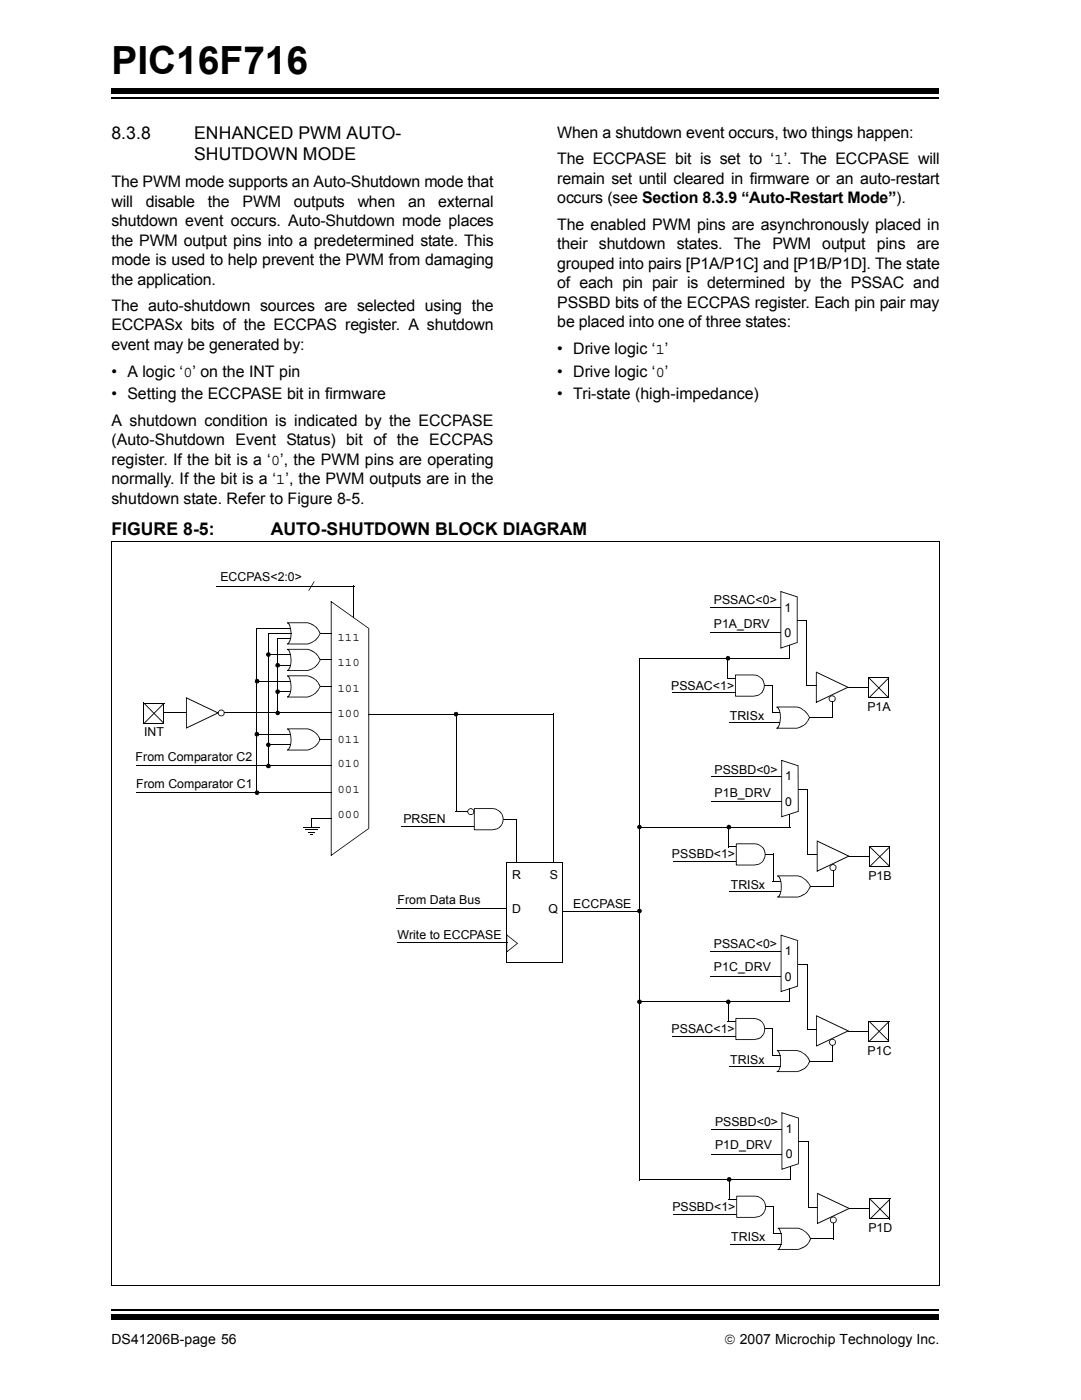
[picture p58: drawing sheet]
<svg xmlns="http://www.w3.org/2000/svg" width="216mm" height="279mm" viewBox="0 0 216 279" stroke-linecap="round" stroke-linejoin="round" font-family="sans-serif">
<defs><g id="words">
<text font-size="7.7" x="22.2" y="14.7">PIC16F716</text>
<g font-size="3.5">
<text x="22.2" y="27.7">8.3.8</text>
<text x="38.7" y="27.7">ENHANCED PWM AUTO-</text>
<text x="38.7" y="32">SHUTDOWN MODE</text>
<text x="22.2" y="106.8">FIGURE 8-5:</text>
<text x="54" y="106.8">AUTO-SHUTDOWN BLOCK DIAGRAM</text>
</g>
<g font-size="3.2">
<text x="111.1" y="27.5">When a shutdown event occurs, two things happen:</text>
<text x="111.1" y="32.8">The ECCPASE bit is set to ‘1’. The ECCPASE will</text>
<text x="22.2" y="37.4">The PWM mode supports an Auto-Shutdown mode that</text>
<text x="22.2" y="41.3">will</text>
<text x="29.1" y="41.3">disable</text>
<text x="41.5" y="41.3">the</text>
<text x="48.4" y="41.3">PWM</text>
<text x="58.6" y="41.3">outputs</text>
<text x="71.3" y="41.3">when</text>
<text x="81.4" y="41.3">an</text>
<text x="87.4" y="41.3">external</text>
<text x="111.1" y="36.7">remain set until cleared in firmware or an auto-restart</text>
<text x="111.1" y="40.6">occurs (see Section 8.3.9 “Auto-Restart Mode”).</text>
<text x="22.2" y="45.2">shutdown event occurs. Auto-Shutdown mode places</text>
<text x="111.1" y="45.8">The enabled PWM pins are asynchronously placed in</text>
<text x="22.2" y="49">the PWM output pins into a predetermined state. This</text>
<text x="22.2" y="52.9">mode is used to help prevent the PWM from damaging</text>
<text x="111.1" y="49.7">their shutdown</text>
<text x="111.1" y="53.6">grouped into pairs [P1A/P1C] and [P1B/P1D]. The state</text>
<text x="135" y="49.7">states.</text>
<text x="146.3" y="49.7">The</text>
<text x="154" y="49.7">PWM</text>
<text x="164" y="49.7">output</text>
<text x="174.9" y="49.7">pins</text>
<text x="182.8" y="49.7">are</text>
<text x="22.2" y="56.8">the application.</text>
<text x="111.1" y="57.5">of each pin pair is determined by the PSSAC and</text>
<text x="22.2" y="62.1">The auto-shutdown sources are selected using the</text>
<text x="22.2" y="66">ECCPASx bits of the ECCPAS register. A shutdown</text>
<text x="111.1" y="61.4">PSSBD bits of the ECCPAS register. Each pin pair may</text>
<text x="111.1" y="65.3">be placed into one of three states:</text>
<text x="22.2" y="69.9">event may be generated by:</text>
<text x="111.1" y="70.6">• Drive logic ‘1’</text>
<text x="22.2" y="75.1">• A logic ‘0’ on the INT pin</text>
<text x="111.1" y="75.1">• Drive logic ‘0’</text>
<text x="22.2" y="79.7">• Setting the ECCPASE bit in firmware</text>
<text x="111.1" y="79.7">• Tri-state (high-impedance)</text>
<text x="22.2" y="85">A shutdown condition is indicated by the ECCPASE</text>
<text x="22.2" y="88.9">(Auto-Shutdown Event Status) bit of the ECCPAS</text>
<text x="22.2" y="92.8">register. If the bit is a ‘0’, the PWM pins are operating</text>
<text x="22.2" y="96.6">normally. If the bit is a ‘1’, the PWM outputs are in the</text>
<text x="22.2" y="100.5">shutdown state. Refer to Figure 8-5.</text>
</g>
<g font-size="2.8">
<text x="22.2" y="268.1">DS41206B-page 56</text>
<text x="144.5" y="268.1">© 2007 Microchip Technology Inc.</text>
</g>
<g font-size="2.5">
<text x="43.9" y="116">ECCPAS&lt;2:0&gt;</text>
<text x="142.3" y="125.3">P1A_DRV</text>
<text x="142.3" y="120.6">PSSAC&lt;0&gt;</text>
<text x="156.4" y="122">1</text>
<text x="67.3" y="128">111</text>
<text x="156.4" y="127.2">0</text>
<text x="67.3" y="133">110</text>
<text x="133.8" y="137.6">PSSAC&lt;1&gt;</text>
<text x="67.3" y="143.1">100</text>
<text x="67.3" y="138">101</text>
<text x="145.5" y="143.7">TRISx</text>
<text x="173" y="141.9">P1A</text>
<text x="28.7" y="146.8">INT</text>
<text x="67.3" y="148.2">011</text>
<text x="27.1" y="151.9">From Comparator C2</text>
<text x="67.3" y="153.2">010</text>
<text x="142.5" y="154.4">PSSBD&lt;0&gt;</text>
<text x="156.6" y="155.7">1</text>
<text x="27.1" y="157.2">From Comparator C1</text>
<text x="67.3" y="158.2">001</text>
<text x="142.5" y="159">P1B_DRV</text>
<text x="156.6" y="160.9">0</text>
<text x="67.3" y="163.3">000</text>
<text x="80.4" y="164.2">PRSEN</text>
<text x="134" y="171.3">PSSBD&lt;1&gt;</text>
<text x="102.1" y="175.4">R</text>
<text x="109.6" y="175.4">S</text>
<text x="145.7" y="177.4">TRISx</text>
<text x="173.1" y="175.6">P1B</text>
<text x="79.3" y="180.4">From Data Bus</text>
<text x="102.1" y="182.3">D</text>
<text x="109.4" y="182.3">Q</text>
<text x="114.3" y="181.1">ECCPASE</text>
<text x="79.3" y="187.3">Write to ECCPASE</text>
<text x="142.4" y="189.2">PSSAC&lt;0&gt;</text>
<text x="156.5" y="190.6">1</text>
<text x="142.4" y="193.8">P1C_DRV</text>
<text x="156.5" y="195.7">0</text>
<text x="133.9" y="206.2">PSSAC&lt;1&gt;</text>
<text x="145.6" y="212.3">TRISx</text>
<text x="173" y="210.5">P1C</text>
<text x="142.6" y="224.7">PSSBD&lt;0&gt;</text>
<text x="156.7" y="226.1">1</text>
<text x="142.6" y="229.2">P1D_DRV</text>
<text x="156.7" y="231.2">0</text>
<text x="134.1" y="241.6">PSSBD&lt;1&gt;</text>
<text x="173.1" y="246">P1D</text>
<text x="145.8" y="247.7">TRISx</text>
</g>
</g></defs>
<path d="M22.2 19.6h165.1" fill="none" stroke="#000" stroke-width=".34"/>
<path d="M22.2 17.7h165.1v1.1h-165.1z" fill="#000"/>
<path d="M22.2 260.3h165.1v6h-165.1z" fill="#fff"/>
<path d="M22.2 261.4h165.1" fill="none" stroke="#000" stroke-width=".34"/>
<path d="M80.1 164.9v.2zM90.8 161.9l.1 .2zM22.2 262.4h165.1v1h-165.1z" fill="#000"/>
<path d="M80.1 165h14.5M90.9 162h3.7" fill="none" stroke="#000" stroke-width=".2"/>
<path d="M57.3 145.5h4a3.3 3.3 0 0 1 2.5 2.1 3.5 3.5 0 0 1-2.5 2.1h-4a2.23 2.23 0 0 0 .7-2.2 2.15 2.15 0 0 0-.7-2z" fill-rule="evenodd" fill="#fff"/>
<path d="M51.1 146.4l.1 .2zM53.5 148.5l.1 .2zM61.3 145.4v.1zM57.3 145.4h4v.1h-4v-.1l.3 .2a4.1 4.1 0 0 1 0 4l-.3 .2v-.2h4l.8-.2 .7-.5 1-1.4-.9-1.2-.9-.5-.7-.3 .1-.1a3.5 3.5 0 0 1 2.5 2.2l-.4 .8a3.6 3.6 0 0 1-2.1 1.4h-4.1l-.1-.2 .5-.6 .3-1.5-.3-1.4-.2-.4-.3-.2zM66 147.5l.1 .2z" fill="#000"/>
<path d="M51.2 146.5h6.8M53.6 148.6h4.4M63.8 147.6h2.2" fill="none" stroke="#000" stroke-width=".2"/>
<circle cx="93.9" cy="162" r=".61" fill="#fff"/>
<path d="M93.4 161.5a.68 .68 0 0 1 .7-.2 .68 .68 0 0 1 .5 .7h-.2l-.1-.4-.4-.1-.4 .1-.2 .4 .4 .5h.4l.3-.3v-.2h.2a.69 .69 0 0 1-1 .6 .69 .69 0 0 1-.2-1.1zM94.4 162h.2zM98.5 163.4l.1 .2z" fill="#000"/>
<path d="M98.6 163.5h4.5" fill="none" stroke="#000" stroke-width=".2"/>
<path d="M94.6 161.4h3.6a2.12 2.12 0 0 1 2.1 2.1 2.12 2.12 0 0 1-2.1 2.1h-3.6z" fill-rule="evenodd" fill="#fff"/>
<path d="M94.5 161.4l3.7-.1a2.21 2.21 0 0 1 2.2 1.7 2.21 2.21 0 0 1-1.3 2.5l-.9 .2v-.2l.8-.1a2.26 2.26 0 0 0 1.1-1.1l.1-.8-.1-.8-.4-.6-.7-.5-.8-.1h-3.6l.1-.1v4.2l-.1-.1h3.6v.2h-3.6zM98.2 165.5v.2z" fill="#000"/>
<path d="M60.5 165.1h3.2l-1.5 1.4h-.3z" fill="#fff"/>
<g fill="#fff">
<path d="M60.6 165.1l1.4 1.4-.1 .1v-.1h.3l.1 .1-.1-.1 1.5-1.5h.2l-1.6 1.6h-.5l-1.3-1.4z"/>
<path d="M60.3 165h3.4v.2h-3.2z"/>
</g>
<path d="M60.4 165l.1 .2zM60.9 165.5l.1 .1zM61.4 166h1.3v.2h-1.3zM61.8 166.5l.1 .1zM61.9 166.5h.5v.1h-.5zM62.7 166l.1 .2z" fill="#000"/>
<path d="M60.5 165.1h3.3M61 165.6h2.3" fill="none" stroke="#000" stroke-width=".2"/>
<path d="M101 186.6l2.2 1.7-2.2 1.6z" fill="#fff"/>
<path d="M101.1 186.5l2.2 1.8h-.2l-2.1-1.7zM101 186.4l.1 .2v3.3h-.1l2.1-1.7 .1 .1-2.2 1.8z" fill="#000"/>
<path d="M154.9 141.1h4a3.5 3.5 0 0 1 2.5 2.1l-.3 .6a3.1 3.1 0 0 1-2.2 1.5h-4a2.3 2.3 0 0 0 .7-2 2.1 2.1 0 0 0-.7-2.2z" fill-rule="evenodd" fill="#fff"/>
<path d="M134 138.2l.1 .2zM145 135.3l.1 .1zM145.1 135.3h1.6v.1h-1.6zM152.4 136.7l.1 .2zM152.5 136.7h1.6v.2h-1.6zM145.4 144.2l.1 .2zM153.9 142.1l.1 .1zM154 142.1h1.6v.1h-1.6zM154.9 141h4.1l.8 .3a3.4 3.4 0 0 1 1.7 2 3.3 3.3 0 0 1-2.5 2.1l-.1-.2 1.6-.7 .6-.8 .3-.4-.4-.8-1.3-1.1-.8-.2h-4v-.1l.3 .1a4.2 4.2 0 0 1 0 4l-.3 .2v-.2h4v.2h-4l-.1-.1 .3-.2 .2-.4 .2-1.4-.2-1.5-.2-.4-.3-.2zM158.9 145.2l.1 .2zM165.9 143.1l.1 .2z" fill="#000"/>
<path d="M134.1 138.3h12.6M145.5 144.3h10.1M161.3 143.2h4.6" fill="none" stroke="#000" stroke-width=".2"/>
<path d="M146.6 134.7h3.7a2.12 2.12 0 0 1 2.1 2.1 2.12 2.12 0 0 1-2.1 2.1h-3.7z" fill-rule="evenodd" fill="#fff"/>
<path d="M127.4 131.3l.1 .1zM145 135.3l.2 .1zM146.6 134.7l3.7-.1a2.22 2.22 0 0 1 2.1 1.8 2.22 2.22 0 0 1-1.2 2.5l-.9 .1v-.1l.8-.2 .9-.7 .3-.8v-.8l-.5-1-1.1-.6h-4.1l.1-.1v4.2h-.1h3.7v.1h-3.7zM150.3 138.9v.1zM153.9 136.7l.2 .1z" fill="#000"/>
<path d="M127.5 131.4h29.9M145.1 131.3v4M154 136.8v5.4" fill="none" stroke="#000" stroke-width=".2"/>
<path d="M162.8 134.2l6.3 3-6.3 3z" fill="#fff"/>
<path d="M162.8 134.1l6.5 3.1h-.3l-6.3-3zM162.7 134l.2 .2v6h-.2l6.3-3.1 .1 .1-6.4 3.1z" fill="#000"/>
<circle cx="165.9" cy="139.5" r=".61" fill="#fff"/>
<path d="M165.4 139a.68 .68 0 0 1 .8-.2 .68 .68 0 0 1 .4 .6l-.1 .1-.2-.4-.4-.2-.4 .2-.1 .4 .3 .5h.4l.4-.3v-.3l.1 .1a.69 .69 0 0 1-.9 .6 .69 .69 0 0 1-.3-1.1zM166.5 139.4l.1 .1zM169 137.2l.1 .1zM165.9 140l.1 .1z" fill="#000"/>
<path d="M169.1 137.2h6M165.9 140.1v3.2" fill="none" stroke="#000" stroke-width=".2"/>
<path d="M173.2 135.3h4v3.9h-4z" fill="#fff"/>
<path d="M173.1 139.2h4.1M173.2 135.3h4.1M173.2 135.2v4M177.2 135.3v4" fill="none" stroke="#000" stroke-width=".2"/>
<path d="M173.4 135.3l3.8 3.9-.1 .1-3.9-3.9zM177.1 135.3l.1 .1-3.8 3.9-.2-.1z" fill="#000"/>
<path d="M155.7 118.1l3.3 1v9.1l-3.3 1.1z" fill="#fff"/>
<path d="M155.6 117.9l3.4 1.1v.2l-3.4-1.1h.2l-.1 11.3v-.2l3.3-1.1v.1l-3.4 1.3zM144.9 131l.3-.1 .3 .2 .1 .2-.1 .1-.3-.3-.3 .2v.3l.3 .1 .2-.1 .1-.3 .1 .1-.1 .3-.3 .1-.4-.1-.1-.4zM145.5 131.3l.1 .1zM159 123.7h2v.2h-2zM160.9 136.8h1.9v.2h-1.9z" fill="#000"/>
<path d="M159 119v9.2M141.6 126.3h14.1M141.6 121.3h14.1M157.4 128.7v2.7M160.9 123.8v13.1" fill="none" stroke="#000" stroke-width=".2"/>
<path d="M144.9 131.1l.3-.1 .2 .1 .1 .3-.1 .3h-.5l-.1-.3z" fill-rule="evenodd" fill="#000"/>
<path d="M155 174.8h4.1a3.5 3.5 0 0 1 2.5 2.1l-.3 .6a3.1 3.1 0 0 1-2.2 1.5h-4.1a2.05 2.05 0 0 0 .8-2 2.1 2.1 0 0 0-.8-2.2z" fill-rule="evenodd" fill="#fff"/>
<path d="M145.2 169h1.7v.1h-1.7zM152.6 170.4h1.7v.2h-1.7zM154.1 175.8h1.6v.1h-1.6zM155 174.7h4.1l.8 .3a3.4 3.4 0 0 1 1.8 2 3.3 3.3 0 0 1-2.6 2.1v-.2l1.6-.7 .5-.8 .3-.4-.4-.8-1.2-1.1-.8-.2h-4.1l.1-.1 .3 .1a4.2 4.2 0 0 1 0 4l-.3 .2-.1-.2h4.1v.2h-4.1v-.1l.3-.2 .2-.4 .2-1.4-.2-1.5-.2-.5-.3-.1zM159.1 178.9v.2z" fill="#000"/>
<path d="M134.2 172h12.7M145.5 178h10.2M161.5 176.9h4.7" fill="none" stroke="#000" stroke-width=".2"/>
<path d="M146.8 168.4h3.7a2.12 2.12 0 0 1 2.1 2.1 2.12 2.12 0 0 1-2.1 2.1h-3.7z" fill-rule="evenodd" fill="#fff"/>
<path d="M146.8 168.3h3.7a2.21 2.21 0 0 1 2.1 1.8 2.21 2.21 0 0 1-1.3 2.5l-.8 .1v-.1l.8-.2 .9-.8 .2-.7v-.8l-.5-1-1-.6h-4.1l.1-.1v4.2h-.1h3.7v.1h-3.7zM150.5 172.6v.1z" fill="#000"/>
<path d="M127.6 165.1h30M145.3 165v4.1M154.2 170.4v5.5" fill="none" stroke="#000" stroke-width=".2"/>
<path d="M162.9 167.9l6.3 3-6.3 3z" fill="#fff"/>
<path d="M163 167.8l6.5 3.1h-.3l-6.3-3zM162.9 167.7l.1 .2v6h-.1l6.3-3.1 .1 .1-6.4 3.1z" fill="#000"/>
<circle cx="166.1" cy="173.2" r=".61" fill="#fff"/>
<path d="M165.6 172.7a.68 .68 0 0 1 .8-.2 .68 .68 0 0 1 .4 .6l-.2 .1-.1-.4-.4-.2-.4 .2-.1 .4 .3 .5h.4l.2-.2 .1-.4 .2 .1a.69 .69 0 0 1-1 .6 .69 .69 0 0 1-.2-1.1zM166.6 173.1l.2 .1z" fill="#000"/>
<path d="M166.2 173.7v3.3M169.2 170.9h6.1" fill="none" stroke="#000" stroke-width=".2"/>
<path d="M173.4 169h4v3.9h-4z" fill="#fff"/>
<path d="M173.3 172.9h4.1M173.4 168.9v4M173.4 169h4.1M177.4 169v4" fill="none" stroke="#000" stroke-width=".2"/>
<path d="M173.4 169.1l.1-.1 4 3.8-.2 .2zM173.4 172.8l3.9-3.8 .2 .1-4 3.9z" fill="#000"/>
<path d="M155.9 151.8l3.2 1 .1 9.1-3.3 1.1z" fill="#fff"/>
<path d="M155.8 151.6l3.4 1.1-.1 .2-3.3-1.1h.2l-.1 11.3v-.2l3.3-1.1 .1 .1-3.5 1.2zM159.2 157.4h1.9v.2h-1.9zM145 164.8l.3-.2 .4 .2 .1 .2-.2 .1-.2-.3-.4 .2 .1 .3 .2 .1 .3-.1v-.3l.2 .1-.2 .3-.3 .1-.3-.1-.1-.3zM145.6 165l.2 .1zM161 170.5h1.9v.2h-1.9z" fill="#000"/>
<path d="M159.2 152.7v9.2" fill="none" stroke="#000" stroke-width=".21"/>
<path d="M141.7 155h14.2M161.1 157.5v13.1M141.7 160h14.2M157.5 162.4v2.7" fill="none" stroke="#000" stroke-width=".2"/>
<path d="M145.1 164.8l.2-.1 .3 .1 .1 .3-.1 .3h-.5l-.2-.3z" fill-rule="evenodd" fill="#000"/>
<path d="M154.9 209.6h2.1a3.8 3.8 0 0 1 4.5 2.2 3.4 3.4 0 0 1-2.5 2.1h-4.1a1.94 1.94 0 0 0 .8-2.1 2.37 2.37 0 0 0-.8-2.2z" fill-rule="evenodd" fill="#fff"/>
<path d="M145.1 203.8h1.7v.2h-1.7zM152.5 205.3h1.6v.1h-1.6zM154 210.6h1.7v.2h-1.7zM154.9 209.5l4.1 .1a3.6 3.6 0 0 1 2.5 2.2 3.3 3.3 0 0 1-2.5 2.2v-.2l1.2-.5 .7-.6 .5-.9-.4-.7-1.2-1.1-.8-.2-4.1-.1 .1-.1 .3 .2a4.3 4.3 0 0 1-.1 4l-.3 .2v-.2h4.1v.2h-4.1v-.2l.3-.1 .2-.5 .2-1.4-.2-1.4-.2-.5-.3-.2zM159 213.8v.2z" fill="#000"/>
<path d="M134.1 206.9h12.7M145.4 212.8h10.3M161.4 211.8h4.7" fill="none" stroke="#000" stroke-width=".2"/>
<path d="M146.7 203.2h3.6a2.12 2.12 0 0 1 2.2 2.2 2.12 2.12 0 0 1-2.2 2.1h-3.6z" fill-rule="evenodd" fill="#fff"/>
<path d="M146.6 203.2h3.8a2.2 2.2 0 0 1 2.1 1.7 2.2 2.2 0 0 1-1.3 2.5l-.8 .2-.1-.2 1.2-.3 .8-.9 .1-1.3-.6-1-.6-.4-.9-.2h-3.6l.1-.1v4.3l-.1-.1h3.6v.2h-3.6zM150.3 207.4l.1 .2z" fill="#000"/>
<path d="M127.5 199.9h29.9M145.2 199.9v4.1M154.1 205.3v5.4" fill="none" stroke="#000" stroke-width=".2"/>
<path d="M162.8 202.7l6.3 3-6.3 3z" fill="#fff"/>
<path d="M162.9 202.6l6.4 3.1-.2 .1-6.3-3zM162.7 202.6l.2 .1v6h-.2l6.4-3 .1 .1-6.5 3.1z" fill="#000"/>
<circle cx="166" cy="208" r=".61" fill="#fff"/>
<path d="M165.5 207.5a.66 .66 0 0 1 .8-.1 .66 .66 0 0 1 .4 .6l-.2 .1-.1-.5-.4-.1-.4 .1-.2 .5 .4 .4h.4l.2-.1 .1-.4 .2 .1a.69 .69 0 0 1-1 .6 .69 .69 0 0 1-.2-1.2zM166.5 208l.2 .1z" fill="#000"/>
<path d="M166 208.6v3.2M169 205.8h6.2" fill="none" stroke="#000" stroke-width=".2"/>
<path d="M173.3 203.8h3.9v4h-3.9z" fill="#fff"/>
<path d="M173.2 207.8h4M173.3 203.8h4M173.3 203.7v4.1M177.2 203.8v4.1" fill="none" stroke="#000" stroke-width=".2"/>
<path d="M173.3 203.9l.1-.1 3.9 3.9-.1 .2zM173.3 207.7l3.9-3.9 .1 .1-3.9 4z" fill="#000"/>
<path d="M155.7 186.6l3.3 1.1v9.1l-3.3 1.1z" fill="#fff"/>
<path d="M144.9 199.6l.3-.1 .3 .1 .2 .3-.2 .1-.1-.3-.2-.1-.3 .4 .3 .2h.2l.1-.3 .2 .1-.2 .3-.3 .1-.3-.2-.2-.3zM145.5 199.9l.2 .1zM155.7 186.5l3.4 1.1-.1 .2-3.3-1.2h.1v11.4l-.1-.2 3.3-1.1 .1 .1-3.4 1.2zM159.1 192.3h1.9v.2h-1.9zM160.9 205.4h1.9v.1h-1.9z" fill="#000"/>
<path d="M141.6 194.9h14.1M141.6 189.9h14.1M157.4 197.3v2.7M159 187.6v9.2M161 192.4v13" fill="none" stroke="#000" stroke-width=".2"/>
<path d="M144.9 199.7l.3-.1 .3 .1v.5l-.3 .1-.3-.1-.1-.3z" fill-rule="evenodd" fill="#000"/>
<path d="M155.1 245.1h4.1a3.6 3.6 0 0 1 2.4 2.1 3.4 3.4 0 0 1-2.4 2.1h-4.1a2.05 2.05 0 0 0 .7-2l-.2-1.5-.2-.5z" fill-rule="evenodd" fill="#fff"/>
<path d="M145.3 239.3h1.6v.1h-1.6zM152.7 240.7h1.6v.2h-1.6zM154.1 246.1l.1 .2zM154.2 246.1h1.6v.2h-1.6zM155.1 245h4.1l.8 .4a3.3 3.3 0 0 1 1.7 1.9 3.3 3.3 0 0 1-2.5 2.1v-.1l1.2-.5 .6-.6 .5-.9-.3-.7-1.2-1.1-.8-.3h-4.1l.1-.1 .2 .1a4.4 4.4 0 0 1 0 4.1l-.3 .1v-.1h4.1v.1h-4.1l-.1-.1 .3-.2 .2-.4 .2-1.4v-.9l-.3-1-.3-.2zM159.2 249.3v.1z" fill="#000"/>
<path d="M134.2 242.3h12.7M145.6 248.3h10.2M161.5 247.2h4.8" fill="none" stroke="#000" stroke-width=".2"/>
<path d="M146.9 238.7h3.6a2.12 2.12 0 0 1 2.2 2.1 2.12 2.12 0 0 1-2.2 2.2h-3.6z" fill-rule="evenodd" fill="#fff"/>
<path d="M146.9 238.6h3.6a2.21 2.21 0 0 1 2.2 1.8 2.21 2.21 0 0 1-1.3 2.5l-.9 .1v-.1l.8-.2a2.26 2.26 0 0 0 1.1-1.1l.2-.8-.2-.7-.2-.4-.9-.7-.8-.2h-3.6l.1-.1v4.3l-.1-.1h3.6v.1h-3.6zM150.5 242.9v.1z" fill="#000"/>
<path d="M127.6 235.4h30M145.4 235.3v4.1M154.2 240.7v5.5" fill="none" stroke="#000" stroke-width=".2"/>
<path d="M163 238.2l6.3 3-6.3 3z" fill="#fff"/>
<path d="M163 238.1l6.5 3.1-.2 .1-6.4-3zM162.9 238l.2 .2v6h-.2l6.4-3.1 .1 .2-6.5 3z" fill="#000"/>
<circle cx="166.2" cy="243.5" r=".6" fill="#fff"/>
<path d="M165.7 243a.65 .65 0 0 1 .7-.2 .65 .65 0 0 1 .4 .7h-.1l-.2-.4-.3-.1-.4 .1-.2 .4 .3 .5h.5l.3-.3v-.2h.1a.68 .68 0 0 1-.9 .6 .68 .68 0 0 1-.2-1.1zM166.7 243.5h.1z" fill="#000"/>
<path d="M166.2 244.1v3.2M169.2 241.3h6.2" fill="none" stroke="#000" stroke-width=".2"/>
<path d="M173.4 239.3h4.1v3.9h-4.1z" fill="#fff"/>
<path d="M173.4 239.2v4M173.4 239.3h4.1M177.5 239.3v4M173.4 243.2h4.1" fill="none" stroke="#000" stroke-width=".2"/>
<path d="M173.6 239.3l3.9 3.9-.1 .1-4-3.9zM173.4 243.2l4-3.9 .1 .1-3.9 3.9z" fill="#000"/>
<path d="M155.9 222.1l3.3 1v9.1l-3.3 1.1z" fill="#fff"/>
<path d="M127.2 164.8l.3-.2 .3 .1 .2 .3-.2 .1-.3-.3-.3 .3 .3 .3 .3-.4 .2 .1-.2 .3-.3 .1-.3-.1-.2-.3zM127.8 165l.2 .1zM127.2 199.6l.3-.1 .3 .1 .2 .3-.2 .1v-.3l-.3-.1-.2 .1-.1 .3 .3 .2h.2l.1-.3 .2 .1-.1 .2-.4 .2-.3-.1-.2-.3zM127.8 199.9l.2 .1zM145.1 235l.4-.1 .3 .2 .1 .2-.2 .1-.2-.3-.3 .1-.1 .2 .1 .3 .5-.1v-.3l.2 .1-.2 .4h-.3l-.4-.1-.1-.3zM145.7 235.3l.2 .1zM155.8 222l3.5 1.1-.1 .1-3.4-1.1h.2v11.3l-.1-.1 3.3-1.1h.1l-3.5 1.3zM159.3 227.8h1.9v.2h-1.9zM161.1 240.8h1.9v.2h-1.9z" fill="#000"/>
<path d="M127.5 131.4v104.2M141.8 230.3h14.1M141.8 225.3h14.1M157.6 232.7v2.8M159.2 223.1v9.1M161.1 227.8v13.1" fill="none" stroke="#000" stroke-width=".2"/>
<g fill="#000">
<path d="M127.3 199.6h.5v.6l-.3 .1-.2-.1-.2-.3z" fill-rule="evenodd"/>
<path d="M145.1 235.1l.3-.1 .3 .1 .1 .3-.1 .3h-.6z" fill-rule="evenodd"/>
<circle cx="127.5" cy="165" r=".37"/>
</g>
<path d="M57.3 134.9h4a3.3 3.3 0 0 1 2.5 2.1 3.5 3.5 0 0 1-2.5 2.1h-4a2.23 2.23 0 0 0 .7-2.2 2.15 2.15 0 0 0-.7-2z" fill-rule="evenodd" fill="#fff"/>
<path d="M61.3 134.8v.2zM57.3 134.8h4v.2h-4v-.2l.3 .2a4.1 4.1 0 0 1 0 4l-.3 .2v-.2h4l.8-.2 .7-.5 1-1.4-.9-1.1-.9-.6-.7-.2 .1-.2a3.5 3.5 0 0 1 2.5 2.2l-.4 .8a3.6 3.6 0 0 1-2.1 1.4h-4.1l-.1-.1 .5-.7 .3-1.5-.3-1.4-.2-.4-.3-.1z" fill="#000"/>
<path d="M51.1 135.9h6.9M55.3 138h2.7M63.8 137h2.3" fill="none" stroke="#000" stroke-width=".2"/>
<path d="M57.3 129.6h4a3.3 3.3 0 0 1 2.5 2.1 3.5 3.5 0 0 1-2.5 2.1h-4a2.23 2.23 0 0 0 .7-2.1 2.15 2.15 0 0 0-.7-2.1z" fill-rule="evenodd" fill="#fff"/>
<path d="M61.3 129.5v.2zM57.3 129.5h4v.2h-4v-.2l.3 .2a4.1 4.1 0 0 1 0 4l-.3 .2v-.2h4l.8-.2 .7-.5 1-1.3-.9-1.2-.9-.6-.7-.2 .1-.2a3.5 3.5 0 0 1 2.5 2.2l-.4 .8a3.6 3.6 0 0 1-2.1 1.4h-4.1l-.1-.1 .5-.7 .3-1.4-.3-1.5-.2-.4-.3-.1z" fill="#000"/>
<path d="M63.8 131.7h2.3" fill="none" stroke="#000" stroke-width=".2"/>
<path d="M57.3 124.3h4a3.3 3.3 0 0 1 2.5 2.1 3.5 3.5 0 0 1-2.5 2.1h-4a2.23 2.23 0 0 0 .7-2.1 2.15 2.15 0 0 0-.7-2.1z" fill-rule="evenodd" fill="#fff"/>
<g fill="#000">
<path d="M70.6 116.9l.1 .2zM50.9 135.6l.4-.1 .3 .1 .1 .3-.1 .1-.3-.4-.2 .1-.1 .2 .1 .3 .4-.1 .1-.2 .1 .1-.1 .3-.3 .1-.4-.1-.1-.4zM51.6 135.9l.1 .1zM53.2 130.3l.3-.1 .3 .1 .2 .3-.2 .1v-.3l-.3-.1-.2 .1-.1 .3 .4 .2h.1l.1-.3 .2 .1-.1 .2-.3 .2-.4-.1-.2-.3zM53.8 130.6l.2 .1zM55 137.8l.4-.2 .3 .1 .1 .3-.1 .1-.1-.3h-.2h-.3v.3l.1 .2h.2l.3-.3 .1 .1-.1 .2-.3 .2-.4-.1-.1-.3zM55.7 138l.1 .1zM55 132.4l.4-.1 .3 .2 .1 .2-.1 .1-.3-.3h-.2l-.1 .3 .1 .3 .4-.1 .1-.3 .1 .1-.1 .3-.3 .1-.4-.1-.1-.3zM55.7 132.7l.1 .1zM61.3 124.2v.2zM57.3 124.2h4v.2h-4v-.2l.3 .2a4.1 4.1 0 0 1 0 4l-.3 .2v-.2h4l.8-.2 .7-.5 1-1.3-.9-1.2-.9-.6-.7-.2 .1-.2a3.5 3.5 0 0 1 2.5 2.2l-.4 .8a3.6 3.6 0 0 1-2.1 1.4h-4.1l-.1-.1 .5-.7 .3-1.4-.3-1.5-.2-.4-.3-.1zM70.5 123.1l.2 .1z"/>
<path d="M66 119.9l7.6 5.4-.1 .2-7.5-5.4h.1v50.7l-.1-.2 7.5-5.3h.1l-7.6 5.6zM50.9 146.2l.4-.2 .3 .2 .1 .3-.2 .1-.2-.4-.3 .1-.1 .2 .1 .3 .5-.1v-.2l.2 .1-.2 .3-.3 .1-.4-.1v-.4zM51.5 146.5l.2 .1zM50.9 157.9l.3-.2 .4 .2 .1 .3h-.1l-.4-.3-.2 .3 .1 .3h.2l.3-.3h.1l-.1 .3-.3 .2-.4-.2-.1-.3zM51.6 158.2h.1zM53.2 148.3l.3-.1 .3 .1 .2 .3-.2 .1-.3-.4-.3 .4 .4 .2 .2-.1v-.2l.2 .1-.2 .3-.2 .1-.4-.1-.2-.3zM53.8 148.6l.2 .1zM53.2 152.6l.3-.2 .3 .1 .2 .4h-.2v-.2l-.3-.1-.3 .3 .4 .3 .2-.1-.1 .1 .1-.3h.2l-.1 .3-.3 .1-.4-.1-.2-.3zM53.8 152.9h.2zM55 142l.3-.2 .4 .1 .1 .3-.1 .1-.4-.3-.2 .3 .3 .3 .3-.4 .1 .1-.1 .3-.3 .1-.3-.1-.2-.3zM55.7 142.2l.1 .1zM62 165.1l.1 .1z"/>
<path d="M62 163.3h.1v1.8h-.1zM101 181.1l.1 .2zM101.1 188.1l.1 .2zM127.5 181.8v.2zM127.2 181.5l.3-.1 .3 .1 .2 .3-.2 .1v-.3l-.3-.1-.3 .3 .3 .3 .3-.3 .2 .1-.2 .3-.3 .1-.3-.2-.2-.2zM127.8 181.8l.2 .1z"/>
</g>
<g fill="none" stroke="#000" stroke-width=".2">
<path d="M43.1 117h27.5M70.6 116.9v6.2M51.1 125.3h6.9M51.2 125.3v32.9M53.5 126.4h4.6M53.5 130.6h4.5M53.5 126.4v26.5M55.3 127.5h2.7M55.3 132.8h2.7M55.4 127.4v14.9M63.8 126.4h2.3M73.5 125.3v40"/>
<path d="M27.1 158.2h39M27.1 152.9h39M32.7 142.3h33.4M62 163.4h4.1M101.1 172h11.1M101.1 172v20.1M112.1 172v20.2M79.1 181.2h21.9M79.2 188.2h21.9M101 192.1h11.1M112 181.9h15.5"/>
</g>
<g fill="#000">
<path d="M51 135.7l.3-.1 .2 .1 .1 .2-.1 .3h-.5z" fill-rule="evenodd"/>
<path d="M53.3 130.3h.5v.6l-.3 .1-.2-.1-.2-.3z" fill-rule="evenodd"/>
<path d="M55.1 137.8h.5l.2 .2-.2 .3-.2 .1-.3-.1z" fill-rule="evenodd"/>
<path d="M55.1 132.5l.3-.1 .2 .1 .2 .3-.2 .3h-.5z" fill-rule="evenodd"/>
<path d="M50.9 146.3l.3-.2 .3 .2 .1 .2-.1 .3h-.6z" fill-rule="evenodd"/>
<path d="M51 157.9l.3-.1 .2 .1 .1 .3-.1 .3-.2 .1-.3-.1z" fill-rule="evenodd"/>
<path d="M53.3 148.4l.2-.1 .3 .1 .1 .2-.1 .3h-.5l-.2-.3z" fill-rule="evenodd"/>
<path d="M53.3 152.6l.2-.1 .3 .1v.6h-.5l-.2-.3z" fill-rule="evenodd"/>
<path d="M127.3 181.5h.5l.1 .3-.1 .3-.3 .1-.2-.1-.2-.3z" fill-rule="evenodd"/>
<circle cx="55.4" cy="142.3" r=".37"/>
</g>
<path d="M28.7 140.3h4v4h-4z" fill="#fff"/>
<path d="M28.6 144.3h4.1M28.7 140.3h4.1M28.7 140.2v4.1M32.7 140.3v4.1" fill="none" stroke="#000" stroke-width=".2"/>
<path d="M32.6 140.3l.1 .2-3.9 3.9-.1-.1zM28.7 140.5l.1-.2 3.9 4-.1 .1z" fill="#000"/>
<path d="M37.2 139.3l6.3 3-6.3 3z" fill="#fff"/>
<path d="M37.1 145.2l6.3-3 .3 .1-6.5 3.1zM37.1 139.1l6.4 3.1-.1 .2-6.3-3.1h.2v6l-.2 .1z" fill="#000"/>
<circle cx="44.1" cy="142.3" r=".6" fill="#fff"/>
<g fill="#000">
<path d="M61.5 117.9h.1zM62.6 116l.1 .1zM62.6 116l.1 .1-1.1 1.8-.1-.1zM43.6 141.8a.65 .65 0 0 1 .8-.2 .65 .65 0 0 1 .4 .7h-.2l-.1-.4-.4-.1-.4 .1-.1 .4 .3 .5h.4l.3-.3v-.2h.2a.68 .68 0 0 1-1 .6 .68 .68 0 0 1-.2-1.1zM44.6 142.3h.2zM44.7 142.2l.1 .2zM44.8 142.2h1v.2h-1zM73.4 142.5l.1 .1zM90.6 142.2l.3-.1 .4 .1 .1 .3-.2 .1v-.3l-.2-.1-.4 .3 .3 .3 .3-.3 .2 .1-.2 .3-.3 .1-.3-.2-.1-.2zM91.2 142.5l.2 .1zM90.8 161.8l.2 .1zM102.9 172l.2 .1z"/>
<path d="M110.3 172l.2 .1z"/>
</g>
<path d="M22.3 108h165M22.3 107.9v148.7M187.2 108v148.7M73.5 142.5h37M90.9 142.6v19.2M110.4 142.5v29.5M103 163.4v8.6M22.2 256.6h165" fill="none" stroke="#000" stroke-width=".2"/>
<path d="M90.7 142.2h.5l.1 .3-.1 .3-.3 .1-.2-.1-.1-.3z" fill-rule="evenodd" fill="#000"/>
<use href="#words"/>
</svg>
